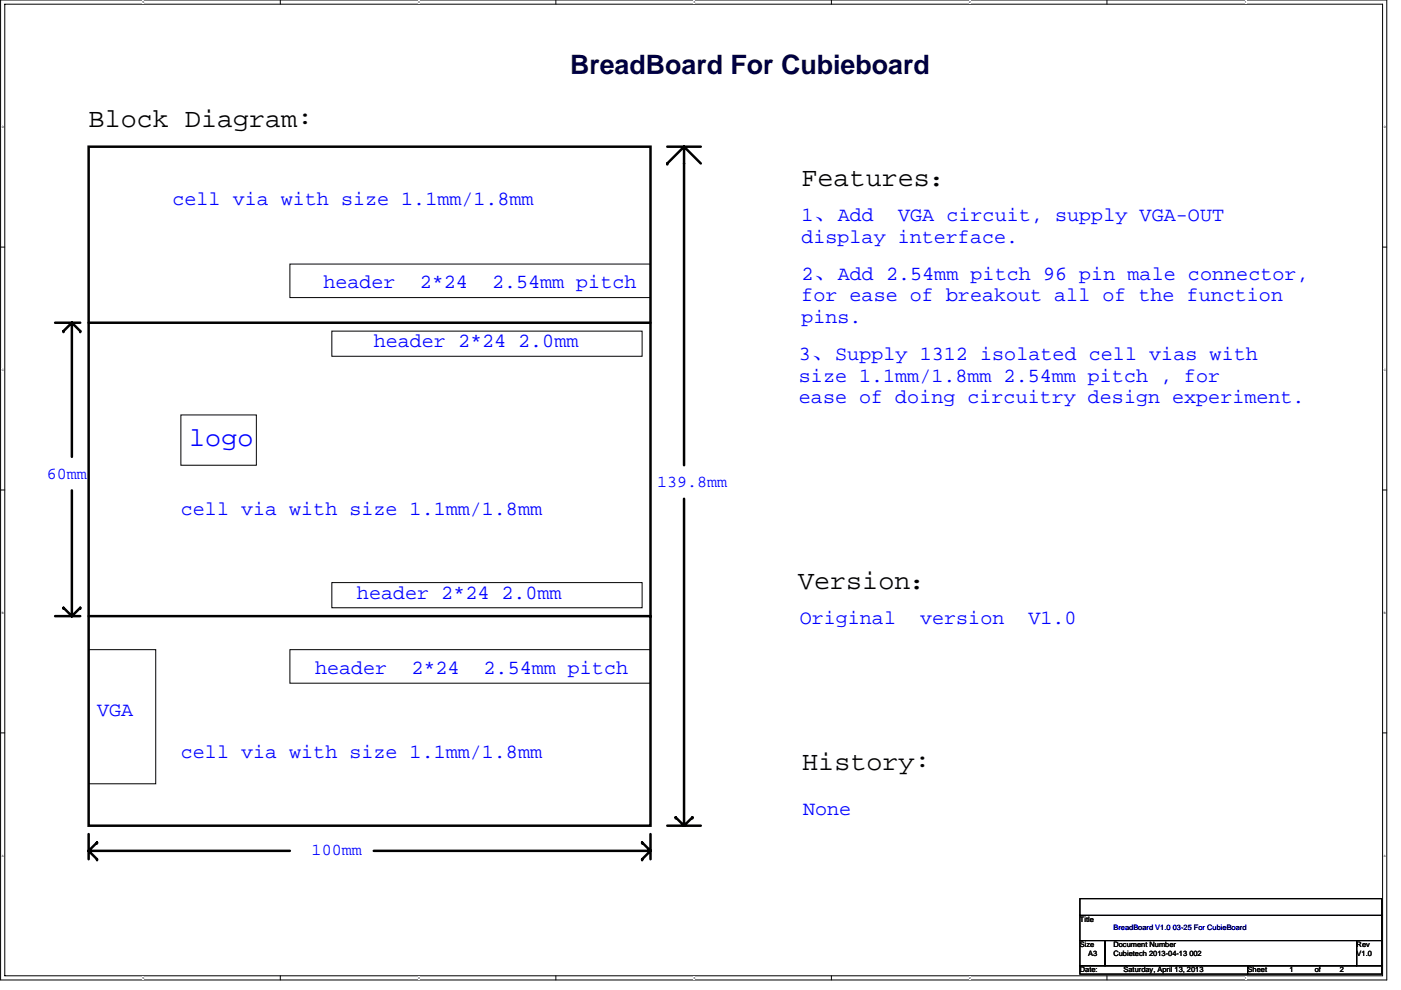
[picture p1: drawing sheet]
<svg xmlns="http://www.w3.org/2000/svg" width="297mm" height="210mm" viewBox="0 0 297 210" stroke-linecap="round" stroke-linejoin="round" font-family="sans-serif">
<defs><g id="words">
<text font-size="5.7" fill="#000040" x="120.9" y="15.6">BreadBoard For Cubieboard</text>
<g font-size="5.7">
<text x="18.8" y="26.9">Block Diagram:</text>
<text x="169.9" y="39.4">Features：</text>
<text x="169.2" y="124.9">Version：</text>
<text x="170.1" y="163.3">History:</text>
</g>
<text font-size="5.7" fill="#00f" x="40.1" y="94.5">logo</text>
<g font-size="4.3" fill="#00f">
<text x="36.6" y="43.4">cell via with size 1.1mm/1.8mm</text>
<text x="169.9" y="46.9">1、Add</text>
<text x="190.4" y="46.9">VGA circuit, supply VGA-OUT</text>
<text x="169.9" y="51.5">display interface.</text>
<text x="169.9" y="59.4">2、Add 2.54mm pitch 96 pin male connector,</text>
<text x="68.6" y="61.2">header</text>
<text x="89" y="61.2">2*24</text>
<text x="104.3" y="61.2">2.54mm pitch</text>
<text x="169.9" y="63.9">for ease of breakout all of the function</text>
<text x="169.9" y="68.5">pins.</text>
<text x="79.2" y="73.6">header 2*24 2.0mm</text>
<text x="169.4" y="76.5">3、Supply 1312 isolated cell vias with</text>
<text x="169.4" y="81">size 1.1mm/1.8mm 2.54mm pitch , for</text>
<text x="169.4" y="85.6">ease of doing circuitry design experiment.</text>
<text x="38.4" y="109.2">cell via with size 1.1mm/1.8mm</text>
<text x="75.7" y="127">header 2*24 2.0mm</text>
<text x="169.6" y="132.3">Original</text>
<text x="195.1" y="132.3">version</text>
<text x="218.1" y="132.3">V1.0</text>
<text x="66.8" y="143">header</text>
<text x="87.2" y="143">2*24</text>
<text x="102.5" y="143">2.54mm pitch</text>
<text x="20.6" y="151.8">VGA</text>
<text x="38.4" y="160.7">cell via with size 1.1mm/1.8mm</text>
<text x="170.3" y="172.8">None</text>
</g>
<g font-size="3.5" fill="#00f">
<text x="9.9" y="101.5">60mm</text>
<text x="139.3" y="103.3">139.8mm</text>
<text x="66.1" y="181.3">100mm</text>
</g>
<g font-size="1.6">
<text x="229" y="195.6">Title</text>
<text x="229" y="200.9">Size</text>
<text x="230.7" y="202.7">A3</text>
<text x="236.1" y="200.9">Document Number</text>
<text x="236.1" y="202.7">Cubietech 2013-04-13 002</text>
<text x="287.6" y="202.7">V1.0</text>
<text x="287.6" y="200.9">Rev</text>
<text x="229" y="206.2">Date:</text>
<text x="238.2" y="206.2">Saturday, April 13, 2013</text>
<text x="264.5" y="206.2">Sheet</text>
<text x="273.4" y="206.2">1</text>
<text x="278.7" y="206.2">of</text>
<text x="284.1" y="206.2">2</text>
</g>
<text font-size="1.6" fill="#0000a0" x="236.1" y="197.4">BreadBoard V1.0 03-25 For CubieBoard</text>
<g font-size=".6">
<text x="30.2" y=".7">5</text>
<text x="88.6" y=".7">4</text>
<text x="147.1" y=".7">3</text>
<text x="205.5" y=".7">2</text>
<text x="263.9" y=".7">1</text>
<text x=".4" y="27.2">D</text>
<text x="293.4" y="27.2">D</text>
<text x=".4" y="78.7">C</text>
<text x="293.4" y="78.7">C</text>
<text x=".4" y="130.3">B</text>
<text x="293.4" y="130.3">B</text>
<text x=".4" y="181.8">A</text>
<text x="293.4" y="181.8">A</text>
<text x="30.2" y="207.6">5</text>
<text x="88.6" y="207.6">4</text>
<text x="147.1" y="207.6">3</text>
<text x="205.5" y="207.6">2</text>
<text x="263.9" y="207.6">1</text>
</g>
</g></defs>
<path d="M.1 0h293.9v207.9h-293.9zM1 .9h292.1v206.1h-292.1z" fill="none" stroke="#000" stroke-width=".21"/>
<g fill="#fff">
<path d="M30.2 .1h.4v.7h-.4z"/>
<path d="M30.2 207.1h.4v.7h-.4z"/>
</g>
<path d="M59.4 0v.9M59.4 207v.9" fill="none" stroke="#000" stroke-width=".21"/>
<g fill="#fff">
<path d="M88.6 .1h.4v.7h-.4z"/>
<path d="M88.6 207.1h.4v.7h-.4z"/>
</g>
<path d="M117.9 0v.9M117.9 207v.9" fill="none" stroke="#000" stroke-width=".21"/>
<g fill="#fff">
<path d="M147.1 .1h.3v.7h-.3z"/>
<path d="M147.1 207.1h.3v.7h-.3z"/>
</g>
<path d="M176.3 0v.9M176.3 207v.9" fill="none" stroke="#000" stroke-width=".21"/>
<g fill="#fff">
<path d="M205.5 .1h.3v.7h-.3z"/>
<path d="M205.5 207.1h.3v.7h-.3z"/>
</g>
<path d="M234.7 0v.9M234.7 207v.9" fill="none" stroke="#000" stroke-width=".21"/>
<g fill="#fff">
<path d="M263.9 .1h.3v.7h-.3z"/>
<path d="M263.9 207.1h.3v.7h-.3z"/>
<path d="M.4 26.6h.4v.7h-.4z"/>
<path d="M293.4 26.6h.4v.7h-.4z"/>
<path d="M.4 78.2h.4v.7h-.4z"/>
<path d="M293.4 78.2h.4v.7h-.4z"/>
</g>
<path d="M.1 52.4h.9M293.1 52.4h.9" fill="none" stroke="#000" stroke-width=".21"/>
<g fill="#fff">
<path d="M.4 129.7h.4v.7h-.4z"/>
<path d="M293.4 129.7h.4v.7h-.4z"/>
</g>
<path d="M.1 103.9h.9M293.1 103.9h.9" fill="none" stroke="#000" stroke-width=".21"/>
<g fill="#fff">
<path d="M.4 181.2h.4v.7h-.4z"/>
<path d="M293.4 181.2h.4v.7h-.4z"/>
</g>
<g fill="none" stroke="#000" stroke-width=".21">
<path d="M61.5 56h76.4v7.1h-76.4zM70.4 70.2h65.7v5.4h-65.7zM38.4 88h16v10.7h-16zM18.8 137.8h14.2v28.4h-14.2zM61.5 137.8h76.4v7.1h-76.4zM70.4 123.6h65.7v5.3h-65.7zM.1 155.4h.9M293.1 155.4h.9M229 199.5h5.3v5.3h-5.3zM229 190.6h64v3.6h-64zM229 194.2h64v5.3h-64zM234.3 199.5h53.3v5.3h-53.3z"/>
<path d="M287.6 199.5h5.4v5.3h-5.4zM229 204.8h35.5v1.8h-35.5zM264.5 204.8h28.5v1.8h-28.5z"/>
</g>
<g fill="none" stroke="#000" stroke-width=".53">
<path d="M18.8 31.1h119.1v144h-119.1zM141.5 31.1h7.1M141.5 34.7h.1M145 31.1v67.6M145 31.1h.1M145 31.1l3.6 3.6M145 31.1l-3.5 3.6M11.7 68.5h5.3M13.5 70.2h.1M15.2 68.5v28.4M15.2 68.5l-1.7 1.7M15.2 68.5l1.8 1.7"/>
<path d="M17 70.2h.1M18.8 68.5h119.1M15.2 104v26.7M145 105.8v69.3M11.7 130.7h5.3M13.5 128.9h.1M13.5 128.9l1.7 1.8M17 128.9h.1M17 128.9l-1.8 1.8M18.8 130.7h119.1M137.9 130.7h.1M18.8 176.9v5.3"/>
<path d="M20.6 178.7h.1M20.6 178.7l-1.8 1.8M136.1 178.7h.1M136.1 178.7l1.8 1.8M137.9 176.9v5.3M141.5 175.1h7.1M143.3 173.4h.1M143.3 173.4l1.7 1.7M146.8 173.4h.1M146.8 173.4l-1.8 1.7M18.8 180.5h42.7M18.8 180.5l1.8 1.7"/>
<path d="M20.6 182.2h.1M79.2 180.5h58.7M136.1 182.2h.1M137.9 180.5l-1.8 1.7"/>
</g>
<use href="#words"/>
</svg>
